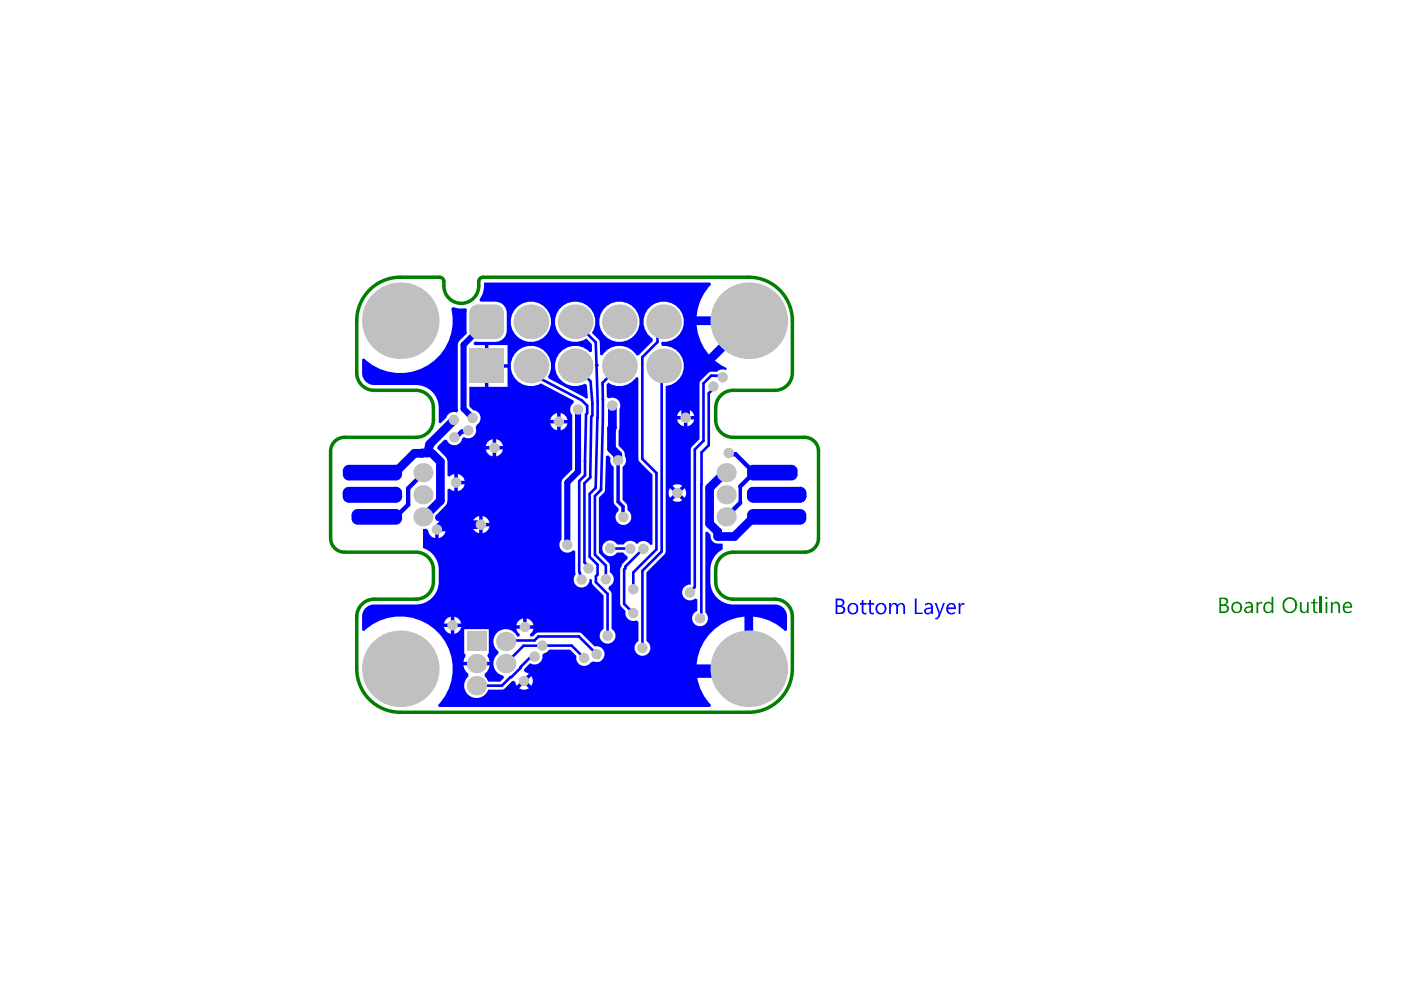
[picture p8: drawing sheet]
<svg xmlns="http://www.w3.org/2000/svg" width="297mm" height="210mm" viewBox="0 0 297 210" stroke-linecap="round" stroke-linejoin="round" font-family="sans-serif">
<g fill="none" stroke="#008000" stroke-width=".74">
<path d="M84.9 58.8h8.3M94.1 59.7v.9M101.5 59.7v.9M102.4 58.8h56.4M75.6 68v11.2M168 68v11.1M70.1 95.8v18.2M73.1 92.7h15.1M79.3 82.8h8.9M91.9 86.5v2.5M151.7 86.5v2.5M155.4 92.7h15.2"/>
<path d="M155.4 82.8h8.9M173.5 95.7v18.4M73.1 117.1h15.1M155.4 117.1h15.2M75.6 130.6v11.2M79.3 127h8.9M91.9 120.8v2.5M151.7 120.8v2.5M155.4 127h8.9M168 130.7v11.1M84.9 151h73.9"/>
</g>
<g fill="#008000">
<path d="M266.4 127.7h.4v.4l.3-.4 .4-.1 .1 .4a.62 .62 0 0 0-.6 .1 .62 .62 0 0 0-.2 .7v1.2h-.4z"/>
<path d="M275.6 127.7h.4v1.3a.59 .59 0 0 0 .5 .7 .59 .59 0 0 0 .6-.7v-1.3h.4v2.3h-.4v-.4a.81 .81 0 0 1-1 .4 .81 .81 0 0 1-.5-.9z"/>
<path d="M278.4 127.1l.4-.2v.8h.6v.2h-.6v1.3a.35 .35 0 0 0 .1 .5 .35 .35 0 0 0 .5-.1v.4h-.4a.52 .52 0 0 1-.6-.7v-1.4h-.5v-.2h.5z"/>
<path d="M279.8 126.5h.5v3.5h-.5z"/>
<path d="M282.2 127.7h.3v.3a.86 .86 0 0 1 1.1-.3 .86 .86 0 0 1 .5 .9v1.4h-.3v-1.3a.62 .62 0 0 0-.6-.8 .62 .62 0 0 0-.7 .8v1.3h-.3z"/>
<path d="M258.9 127v1.1h.5a.54 .54 0 0 0 .5-.4 .54 .54 0 0 0-.3-.6zM258.9 128.5v1.1h.6a.6 .6 0 0 0 .7-.6 .6 .6 0 0 0-.8-.5zM258.5 126.7h1.1a.76 .76 0 0 1 .8 .6 .76 .76 0 0 1-.6 .9 .9 .9 0 0 1 .8 1 .9 .9 0 0 1-1 .8h-1.1z"/>
<path d="M261.6 128.1a1 1 0 0 0 .5 1.6 .83 .83 0 0 0 .8-.3 .83 .83 0 0 0 0-.9 .77 .77 0 0 0-1.3-.4zM261.2 128a1.23 1.23 0 0 1 1.8-.1 1.23 1.23 0 0 1 .1 1.7 1.23 1.23 0 0 1-1.8 .1 1.53 1.53 0 0 1-.1-1.7z"/>
<path d="M264.1 129.2a.57 .57 0 0 0 .7 .5 .57 .57 0 0 0 .5-.6v-.3l-.8 .1zM264.1 127.7a1.01 1.01 0 0 1 1.5 .7v1.6h-.3v-.4a.76 .76 0 0 1-1 .4 .76 .76 0 0 1-.4-.9l.4-.5 1-.1a.66 .66 0 0 0-.5-.6 .66 .66 0 0 0-.7 .3z"/>
<path d="M268 128a.96 .96 0 0 1 1.6-.1v-1.4h.4v3.5h-.4v-.4a.99 .99 0 0 1-1.1 .4 .99 .99 0 0 1-.7-1zM268.4 128.1a1.03 1.03 0 0 0 .4 1.6h.3l.5-.4v-.7a.62 .62 0 0 0-.4-.7 .62 .62 0 0 0-.7 .2z"/>
<path d="M272.5 127.5l-.1 .3a1.22 1.22 0 0 0 .3 1.6 1.22 1.22 0 0 0 1.6-.1 1.4 1.4 0 0 0-.8-2.3h-.3zM272.2 127.2a1.63 1.63 0 0 1 2.3-.2 1.63 1.63 0 0 1 .3 2.2 1.58 1.58 0 0 1-2.2 .6 1.58 1.58 0 0 1-.6-2.1z"/>
<path d="M281 126.8a.25 .25 0 0 1 .5 0 .25 .25 0 0 1-.5 0zM281 127.7h.4v2.3h-.4z"/>
<path d="M285.2 128.1l-.1 .5 1.2-.1a.61 .61 0 0 0-.4-.6 .61 .61 0 0 0-.7 .2zM285 127.8a.96 .96 0 0 1 1.6 .3l.1 .8h-1.6a.84 .84 0 0 0 .5 .8 .84 .84 0 0 0 1-.3v.4l-.5 .2a1.03 1.03 0 0 1-1.4-1l-.1-.2z"/>
</g>
<g fill="none" stroke="#008000" stroke-width=".74">
<path d="M84.9 58.8a9.2 9.2 0 0 0-9.3 9.2M93.2 58.8a.92 .92 0 0 1 .9 .9M102.4 58.8a.92 .92 0 0 0-.9 .9M158.8 58.8a9.2 9.2 0 0 1 9.2 9.2M75.6 79.1a3.7 3.7 0 0 0 3.7 3.7M94.1 60.6a3.7 3.7 0 0 0 3.7 3.7 3.7 3.7 0 0 0 3.7-3.7M168 79.1a3.7 3.7 0 0 1-3.7 3.7M73.1 92.7a2.95 2.95 0 0 0-3 3M88.2 82.8a3.7 3.7 0 0 1 3.7 3.7M91.9 89a3.7 3.7 0 0 1-3.7 3.7M151.7 89a3.7 3.7 0 0 0 3.7 3.7M155.4 82.8a3.7 3.7 0 0 0-3.7 3.7"/>
<path d="M170.6 92.7a2.95 2.95 0 0 1 2.9 3M70.1 114.1a2.95 2.95 0 0 0 3 3M88.2 117.1a3.7 3.7 0 0 1 3.7 3.7M155.4 117.1a3.7 3.7 0 0 0-3.7 3.7M173.5 114.1a2.95 2.95 0 0 1-2.9 3M79.3 127a3.7 3.7 0 0 0-3.7 3.7M91.9 123.3a3.7 3.7 0 0 1-3.7 3.7M151.7 123.3a3.7 3.7 0 0 0 3.7 3.7M164.3 127a3.7 3.7 0 0 1 3.7 3.7M75.6 141.8a9.2 9.2 0 0 0 9.3 9.2M168 141.8a9.2 9.2 0 0 1-9.2 9.2"/>
</g>
<g fill="#00f">
<path d="M76.8 76.2l.4-.2a11.1 11.1 0 0 0 13.2 1.6 11.1 11.1 0 0 0 5.3-12.1l.4-.4 1.2 .3 1.4-.1 .3 .4v5l-1.6 1.5-.3 .9v14l-.3 .4a1.6 1.6 0 0 0-2.2 1.1l-1.2 1.1-.4-.2v-3.1a4.8 4.8 0 0 0-4.7-4.8h-9.2a2.55 2.55 0 0 1-2.3-2.5z"/>
<path d="M102.6 59.9h48l.2 .4a10.7 10.7 0 0 0-3.1 6.8h11.1v1.8h-11.1a11 11 0 0 0 6.4 9.2l-.2 .4a1.53 1.53 0 0 0-1.9 .3l-1.5 .1-2.1 2.1-.1 12.1-1.6 1.6-.2 .6v28.7a1.68 1.68 0 0 0-1.8 2.1 1.68 1.68 0 0 0 2.7 .8l.4 .2v2.4a1.68 1.68 0 0 0-.8 2.4 1.68 1.68 0 0 0 2.5 .5 1.68 1.68 0 0 0 0-2.5v-17l.5-.2 .7 .7a1.59 1.59 0 0 0 1.5 1.9h1v1.2a4.8 4.8 0 0 0-2.6 3.8v3.1a4.8 4.8 0 0 0 4.8 4.8h8.9a2.53 2.53 0 0 1 2.6 2.5v2.9l-.5 .2a10.7 10.7 0 0 0-6.7-3.1v11.1h-.9v.9h-11.1a10.8 10.8 0 0 0 3.1 6.8l-.2 .4h-57.5l-.2-.4a11.1 11.1 0 0 0-.2-15.6 11.1 11.1 0 0 0-15.5-.1l-.4-.2v-2.9a2.55 2.55 0 0 1 2.3-2.5h9.2a4.8 4.8 0 0 0 4.7-4.8v-2.7a4.8 4.8 0 0 0-3.3-4.5v-4l.6-.1 .5 .3a1.8 1.8 0 0 0 1.5 1.7v-1.8h.3v-.4h1.9a1.8 1.8 0 0 0-1.9-1.5l-.3-.4v-.6l2.5-2.7 .1-2.9 .4-.2 1 .6v-3.7l-1 .6-.4-.2-.1-3.6-2.1-2.2 .1-.5 1.4-1.4 .6 .1a1.66 1.66 0 0 0 1.7 1.1 1.66 1.66 0 0 0 1.5-1.4l.4-.3a1.67 1.67 0 0 0 1.9-.1 1.67 1.67 0 0 0 .5-1.9l.3-.6a1.66 1.66 0 0 0 .8-1.9 1.66 1.66 0 0 0-1.6-1.2l-.8-.8v-4.2h3.3v-8.8h-2.2l-.2-.5 .3-.3 4.3 .1a2.42 2.42 0 0 0 2.4-2.4v-3.7a2.42 2.42 0 0 0-2.4-2.4h-3.1l-.2-.3 .9-2.3zM127 68.2a4.3 4.3 0 0 0 8.6 0 4.3 4.3 0 0 0-8.6 0zM108.3 68.2a4.3 4.3 0 0 0 8.5 0 4.3 4.3 0 0 0-8.5 0zM109.2 75a4.3 4.3 0 0 0 .1 5.4 4.3 4.3 0 0 0 5.4 .9l6.9 3.6v.5a1.71 1.71 0 0 0-.3 2.5v11.6l-1.9 1.9-.3 .9v12.1a1.66 1.66 0 0 0 0 2.3 1.66 1.66 0 0 0 2.4-.1l.5 .2v4.5l.1 .5a1.67 1.67 0 0 0 .6 2.7 1.67 1.67 0 0 0 2.3-1.7l.1-.1 .4 .2 .1 .9 .1 .2 2.3 2.3v7a1.68 1.68 0 0 0-.5 2.6 1.68 1.68 0 0 0 2.6 0 1.68 1.68 0 0 0-.4-2.6v-7.4l-.1-.3-.6-.7 .1-.6a1.65 1.65 0 0 0 1-1.4 1.65 1.65 0 0 0-.8-1.5l-.1-1.8-2.2-2.4v-11.7l1-1 .3-.6 .2-7.2 .4-.2 .6 .6a1.61 1.61 0 0 0 .6 1.9v7.4l.3 .6 .7 .8v.5a1.68 1.68 0 0 0-.1 2.5 1.68 1.68 0 0 0 2.5-.1 1.68 1.68 0 0 0-.5-2.5 1.95 1.95 0 0 0-1-2.2v-7a1.67 1.67 0 0 0 .5-2.3 2.33 2.33 0 0 0-1.3-2.2l.1-7.8a1.65 1.65 0 0 0-.3-1.9 1.65 1.65 0 0 0-1.9-.3l-.4-.3-.1-2.7 .4-.4a4.2 4.2 0 0 0 5.9-1.1l.4 .1v17.2l.3 .6 2.7 2.7v14.9h-.4a1.66 1.66 0 0 0-2.9-.1 1.68 1.68 0 0 0-2.8 .1h-1.4a1.69 1.69 0 0 0-2.5-.5 1.69 1.69 0 0 0-.1 2.5 1.69 1.69 0 0 0 2.6-.4h1.4l.8 .8 .1 .5-1.1 1.1-.5 1.3v7.3l.2 .6 .9 .9a1.65 1.65 0 0 0 .5 1.7 1.65 1.65 0 0 0 1.8 .2l.5 .3v4.1a1.68 1.68 0 0 0-.5 2.6 1.68 1.68 0 0 0 2.6 0 1.68 1.68 0 0 0-.4-2.6v-14.5l3.8-3.9 .2-.6v-35.1a4.3 4.3 0 0 0 3.9-4.6 4.3 4.3 0 0 0-4.6-3.8l-.2-.5 .1-.4a4.3 4.3 0 0 0 4.5-5.4 4.3 4.3 0 0 0-6.6-2.3 4.3 4.3 0 0 0 .2 7v.5l-2.9 3h-.6a4.2 4.2 0 0 0-7.2 .1l-.5-.2-.1-3-1.6-1.6a4.3 4.3 0 0 0-2.7-6.6 4.3 4.3 0 0 0-5 5 4.3 4.3 0 0 0 6.5 2.8l1.2 1.1v1.6l-.4 .2a4.3 4.3 0 0 0-5.8-.5 4.3 4.3 0 0 0-1 5.7 4.3 4.3 0 0 0 5.6 1.5l.5 .2 .2 2.8-.4 .1-.4-.4-7.5-3.9-.1-.4a4.3 4.3 0 0 0-1.2-5.8 4.3 4.3 0 0 0-5.8 1zM103.5 73.2v4h4.1v-4zM103.5 78v4h4.1v-4zM145.7 86.7v1.5h1.5l-.3-.7-.5-.5zM143.8 87.5l-.3 .7h1.5v-1.5l-.7 .3zM118.9 87.6v1.4h1.4l-.2-.6-.6-.6zM117.4 87.8l-.5 .6-.3 .6h1.5v-1.4zM145.7 88.9v1.5l.7-.3 .5-.5 .3-.7zM143.5 88.9l.3 .7 .5 .5 .7 .3v-1.5zM118.9 89.8v1.4l.6-.2 .6-.6 .2-.6zM116.6 89.8l.3 .6 .5 .6 .7 .2v-1.4zM105.2 93.1v1.5h1.5l-.3-.7-.5-.5zM103.3 93.9l-.3 .7h1.5v-1.5l-.7 .3zM105.2 95.3v1.5l.7-.3 .5-.5 .3-.7zM103 95.3l.3 .7 .5 .5 .7 .3v-1.5zM97.1 100.5v1.4h1.4l-.2-.6-.6-.5zM142.6 103l1 1 1.1-1-.7-.3h-.8zM97.1 102.7v1.5l.6-.3 .6-.5 .2-.7zM144.1 104.5l1.1 1.1 .3-.7v-.7l-.3-.7zM142 103.5l-.2 .7v.7l.2 .7 1.1-1.1zM142.6 106.1l.6 .3h.8l.7-.3-1.1-1zM102.3 109.4v1.5h1.5l-.3-.7-.5-.5zM100.9 109.7l-.5 .5-.3 .7h1.5v-1.5zM102.3 111.6v1.5l.7-.3 .5-.5 .3-.7zM100.1 111.6l.3 .7 .5 .5 .7 .3v-1.5zM93 112.6v1.5l.7-.3 .5-.5 .3-.7zM96.3 130.7v1.5h1.5l-.3-.7-.5-.5zM94.4 131.5l-.3 .7h1.5v-1.5l-.7 .3zM111.7 131.1v1.5h1.4l-.2-.7-.6-.5zM110.2 131.4l-.5 .5-.3 .7h1.5v-1.5zM96.3 132.9v1.5l.7-.3 .5-.5 .3-.7zM94.1 132.9l.3 .7 .5 .5 .7 .3v-1.5zM98.2 141.1a3.6 3.6 0 0 0 1.1 1.9v.4a2.61 2.61 0 0 0 .3 4.2 2.61 2.61 0 0 0 3.9-1.4h3.2l2.1-1.9 .5 .3 .2 .8 2.6-2.6-.8-.3-.2-.4 1.3-1.5a1.69 1.69 0 0 0 1.9 0 1.69 1.69 0 0 0 .7-1.7l.2-.4a1.56 1.56 0 0 0 1.2-.8h4.5l1.3 1.4a1.68 1.68 0 0 0 1 2 1.68 1.68 0 0 0 2.1-.7l.6-.2a1.67 1.67 0 0 0 2.3-1.4 1.67 1.67 0 0 0-2.1-1.7l-2.8-2.8-.6-.2h-8.5l-.6 .2-.6 .7h-.5l-.1-.5 .5-.5 .2-.7h-3.7l.3 .7 .5 .5-.1 .5h-.5a2.62 2.62 0 0 0-4-1 2.62 2.62 0 0 0 .1 4.1v.5a2.6 2.6 0 0 0-1 2.6 2.6 2.6 0 0 0 2 2l.2 .5-.8 .8h-2.6l-.7-1.1-.1-.4a3.6 3.6 0 0 0 1.1-1.9zM98.4 133.4v5.2h.2l.1 .5-.5 1.2h5.6l-.5-1.2 .2-.5h.1v-5.2zM150.3 134.6a11.1 11.1 0 0 0-2.6 6.3h10.1v-10.2a11.1 11.1 0 0 0-7.5 3.9zM111.6 144.4l1.1 1 .3-.7v-.7l-.3-.7zM110.1 145.9l.6 .3h.8l.6-.3-1-1z"/>
</g>
<g fill="none" stroke="#00f" stroke-width=".55">
<path d="M126.5 77.4v.1M140.3 78v38.9M151.4 79.7h1.5M125.4 88.3l-.3 12.9M147.3 95.3v29.2l-1 1.1M150.3 83.4v11M125 118.1l1.7 1.6v2.1l-.4 .4v1.2l2.5 2.5v8.9M126.3 103.4l-1.3 1.3M127.4 103.9l-.1 .1M129.4 116.3h.1M136.4 116.4l-3.8 3.7M139.2 100.3v16.2"/>
<path d="M107.2 136l.2-.2h5.9l.9-.9h8.5l4 4h.3M113.3 139.2l-.3 .3h-.7l-2 2M114.9 137.4l.5-.5h5.8l2.6 2.6M122.8 121.3l.2 .2v1.1M126.5 138.7h.5M126.9 139.1v.4M132.3 128.1l2 1.9M132.6 120.5l-.3 .3M134.3 121.4v3.5M136.2 121v16.4M108.4 143.6h-.2l-1.8 1.8h-5.4"/>
</g>
<path d="M99.3 91.2l-.3 .3h-1.1M89.9 100.2l-3.4 3.3" fill="none" stroke="#00f" stroke-width=".92"/>
<path d="M158.8 68l-13.4 13.4v7.2M89.5 96h1.2M129.7 95.1l1.3 1.3M150.4 103.4v7.6M133.3 138.5l-1.1 1.2M132.2 140.7l-1.7 1.7" fill="none" stroke="#00f" stroke-width="1.8"/>
<path d="M132.1 107.4v2.1" fill="none" stroke="#00f" stroke-width=".74"/>
<path d="M122.6 100l-2.3 2.3v13.2" fill="none" stroke="#00f" stroke-width="1.3"/>
<circle cx="126.5" cy="77.4" r=".28" fill="#00f"/>
<g fill="none" stroke="#00f" stroke-width=".55">
<path d="M112.6 77.6v1.1l1.1 1.1 9.7 5.1 1.1 1.1v1.6l-.2 .3-.3 12.9-1.2 1.2v19.3M121.9 68.2l4.4 4.4a291.9 291.9 0 0 1 0 30.8M121.9 77.6l3.3 3.2 .4 4.8v2.5l-.2 .2M131.3 77.6l-3.5 3.6v7.8l-.4 14.9M140.7 68.2l-1.3 1.3v3l-3.2 3.2v21.6l3 3M140.7 77.6l-.4 .4M151.4 79.7h-.6l-1.6 1.6v12.2l-1.9 1.8M152.9 79.7l.3 .3M150.3 94.4l-1.6 1.5v34.9l-.3 .3M151.3 82v.4l-1 1M125 104.7v13.4M125.1 101.2l-1.2 1.3v16.7l.9 .9v.4"/>
<path d="M127.3 104l-1.2 1.2v12.4l2.4 2.3v2.9M129.4 116.3h4.2M139.2 116.5l-4.9 4.9M140.3 116.9l-4.1 4.1M114.7 137.3l-.4-.4h-3.3l-3.8 3.8M115 136.9l-.1 .5M123 122.6l.3 .3M132.3 120.8v7.3M132.6 120.1v.4M110.3 141.5v.1l-1.9 2"/>
</g>
<path d="M131.1 97.6v8.8l1 1M88.6 109.1v.5M132.1 109.5l.1 .1M155.1 100.2v.5M157 103.1v3.5" fill="none" stroke="#00f" stroke-width=".74"/>
<path d="M89.5 96l-1.6 .1-4.1 4.1M91.6 96.1l1.8 1.8v8.3l-3.5 3.4M96.2 89l-5.1 5.2-.4 1.8M129.8 86l-.1 9.1M131 96.4l.1 1.2M102 111.2h-8.2l-1.2 1.1M154 100.2h-.3l-3.3 3.2M164.6 109.6h-4.7l-4.2 4.2h-3.5v-1.1l-1.8-1.7M132.2 139.7v1M158.8 141.8l-1 1h-10.3l-2.1 2h-10.2l-2.4-2.4h-2.3" fill="none" stroke="#00f" stroke-width="1.8"/>
<path d="M103.2 68.2l-4.9 4.9v13.6l1.9 1.9M100.2 88.6h.1M122.6 86.8v13.2" fill="none" stroke="#00f" stroke-width="1.3"/>
<path d="M97.9 91.5l-1.2 1.2h-.4M154.5 96l.3 .3h1.1l4 3.9M86.5 103.5v3.5l-2.5 2.6h-3.8M150.5 111l1.6 1.5h.5M157 106.6l-3 3M159.9 100.2l-2.9 2.9M159.9 100.2h3.8" fill="none" stroke="#00f" stroke-width=".92"/>
<path d="M130.4 142.3l.1 .1" fill="none" stroke="#00f" stroke-width="1.1"/>
<g fill="#00f">
<path d="M182.7 127.3l.4-.1v.6h.6v.4h-.6v1.3a.38 .38 0 0 0 .1 .4 .38 .38 0 0 0 .4 0v.4h-.4l-.5-.5v-1.6h-.4v-.4h.4z"/>
<path d="M184.3 127.3l.4-.1v.6h.6v.4h-.6v1.3a.47 .47 0 0 0 .6 .4l-.1 .4h-.4l-.5-.5v-1.6h-.4v-.4h.4z"/>
<path d="M188.5 127.8h.4v.4a.8 .8 0 0 1 1.4 .1 .84 .84 0 0 1 1-.4 .84 .84 0 0 1 .6 .9v1.4h-.4v-1.4a.57 .57 0 0 0-.5-.7 .57 .57 0 0 0-.6 .7v1.4h-.4v-1.3a.58 .58 0 0 0-.5-.8 .58 .58 0 0 0-.6 .7v1.4h-.4z"/>
<path d="M194 126.9h.3v3h1.3v.3h-1.6z"/>
<path d="M198.2 127.8h.4l.6 2.1 .8-2.1h.3l-1.2 3.1a.65 .65 0 0 1-.8 .4v-.4h.4l.3-.7z"/>
<path d="M203.2 127.8h.4v.6l.2-.3a.43 .43 0 0 1 .7-.3v.4a.64 .64 0 0 0-.7 .2 .64 .64 0 0 0-.2 .7v1.1h-.4z"/>
<path d="M177.5 127.3v1h.5a.52 .52 0 0 0 .7-.5 .52 .52 0 0 0-.6-.5zM177.5 128.7v1.2h.7a.61 .61 0 0 0 .6-.7 .61 .61 0 0 0-.7-.5zM177.2 126.9h1a.81 .81 0 0 1 .8 .7 .81 .81 0 0 1-.5 .9 .86 .86 0 0 1 .7 1 .86 .86 0 0 1-1 .7h-1z"/>
<path d="M180.2 128.5a.91 .91 0 0 0 0 1.2 .91 .91 0 0 0 1.2 .1v-.1a.94 .94 0 0 0 .2-1 .94 .94 0 0 0-.9-.6zM179.6 129a1.2 1.2 0 0 1 2.4 0 1.2 1.2 0 0 1-2.4 0z"/>
<path d="M186.2 128.4a.97 .97 0 0 0-.2 1 .97 .97 0 0 0 .9 .6 .96 .96 0 0 0 .7-1.1 .96 .96 0 0 0-1.1-.8zM185.8 128.3a1.18 1.18 0 0 1 1.6-.3 1.18 1.18 0 0 1 .4 1.6 1.13 1.13 0 0 1-1.5 .6 1.13 1.13 0 0 1-.6-1.5z"/>
<path d="M196.4 129.2a.47 .47 0 0 0 .1 .7 .47 .47 0 0 0 .6-.1l.3-.4v-.3zM196.1 128a1.07 1.07 0 0 1 1.7 .6v1.6h-.4v-.3a.8 .8 0 0 1-1 .3 .8 .8 0 0 1-.4-1l.5-.3 .9-.1a.61 .61 0 0 0-.3-.6 .61 .61 0 0 0-.6 0l-.4 .2z"/>
<path d="M201.2 128.3l-.2 .5h1.3l-.1-.2a.58 .58 0 0 0-.4-.5 .58 .58 0 0 0-.6 .2zM200.9 128.1a1.07 1.07 0 0 1 1.3-.1 1.07 1.07 0 0 1 .5 1.2h-1.7a.89 .89 0 0 0 .6 .7 .89 .89 0 0 0 .9-.2v.4a1.22 1.22 0 0 1-1.4 0 1.22 1.22 0 0 1-.5-1.3z"/>
</g>
<g fill="#c0c0c0">
<path d="M101.3 70.1v1.8zM99.5 70.1h1.8v1.8a1.85 1.85 0 0 1-1.8-1.8z"/>
<path d="M105 70.1h1.9zM105 70.1h1.9a1.85 1.85 0 0 1-1.9 1.8z"/>
<path d="M105 64.5v1.9zM105 64.5a1.85 1.85 0 0 1 1.9 1.9h-1.9z"/>
<path d="M99.5 66.4h1.8zM100 65.1l.8-.5 .5-.1v1.9h-1.8l.1-.5z"/>
<circle cx="131.1" cy="97.6" r="1.11"/>
<circle cx="96.3" cy="92.7" r="1.11"/>
<circle cx="92.6" cy="112.3" r="1.11"/>
<circle cx="132.2" cy="109.6" r="1.11"/>
<circle cx="133.6" cy="116.3" r="1.11"/>
<circle cx="136.4" cy="116.4" r="1.11"/>
<circle cx="143.6" cy="104.5" r="1.11"/>
<circle cx="129.4" cy="116.3" r="1.11"/>
<circle cx="124.8" cy="120.5" r="1.11"/>
<circle cx="123.3" cy="122.9" r="1.11"/>
<circle cx="120.3" cy="115.5" r="1.11"/>
<circle cx="128.5" cy="122.8" r="1.11"/>
<circle cx="134.3" cy="124.9" r="1.11"/>
<circle cx="104.8" cy="94.9" r="1.11"/>
<circle cx="99.3" cy="91.2" r="1.11"/>
<circle cx="100.2" cy="88.6" r="1.11"/>
<circle cx="96.7" cy="102.3" r="1.11"/>
<circle cx="102" cy="111.2" r="1.11"/>
<circle cx="136.2" cy="137.4" r="1.11"/>
<circle cx="134.3" cy="130" r="1.11"/>
<circle cx="111.1" cy="144.4" r="1.11"/>
<circle cx="96" cy="132.6" r="1.11"/>
<circle cx="118.5" cy="89.4" r="1.11"/>
<circle cx="148.4" cy="131.1" r="1.11"/>
<circle cx="146.3" cy="125.6" r="1.11"/>
<circle cx="153.2" cy="80" r="1.11"/>
<circle cx="151.3" cy="82" r="1.11"/>
<circle cx="96.2" cy="89" r="1.11"/>
<circle cx="79.1" cy="104.9" r="1.11"/>
<circle cx="164.5" cy="104.9" r="1.11"/>
<circle cx="145.4" cy="88.6" r="1.11"/>
<circle cx="123.8" cy="139.5" r="1.11"/>
<circle cx="126.5" cy="138.7" r="1.11"/>
<circle cx="113.3" cy="139.2" r="1.11"/>
<circle cx="128.8" cy="134.8" r="1.11"/>
<circle cx="115" cy="136.9" r="1.11"/>
<circle cx="122.6" cy="86.8" r="1.11"/>
<circle cx="129.8" cy="86" r="1.11"/>
<circle cx="111.3" cy="132.9" r="1.11"/>
<circle cx="154.5" cy="96" r="1.11"/>
<circle cx="158.8" cy="68" r="8.1"/>
<circle cx="84.9" cy="68" r="8.1"/>
<circle cx="140.7" cy="68.2" r="3.7"/>
<circle cx="112.6" cy="77.6" r="3.7"/>
<circle cx="112.6" cy="68.2" r="3.7"/>
<circle cx="121.9" cy="68.2" r="3.7"/>
<circle cx="121.9" cy="77.6" r="3.7"/>
<circle cx="131.3" cy="68.2" r="3.7"/>
<circle cx="131.3" cy="77.6" r="3.7"/>
<circle cx="140.7" cy="77.6" r="3.7"/>
<circle cx="84.9" cy="141.8" r="8.1"/>
<circle cx="154" cy="100.2" r="2.03"/>
<circle cx="89.7" cy="100.2" r="2.03"/>
<circle cx="89.7" cy="104.9" r="2.03"/>
<circle cx="89.7" cy="109.6" r="2.03"/>
<circle cx="154" cy="104.9" r="2.03"/>
<circle cx="158.8" cy="141.8" r="8.1"/>
<circle cx="154" cy="109.6" r="2.03"/>
<circle cx="101" cy="145.4" r="2.05"/>
<circle cx="107.2" cy="140.7" r="2.05"/>
<circle cx="101" cy="140.7" r="2.05"/>
<circle cx="107.2" cy="136" r="2.05"/>
</g>
<g fill="#c0c0c0">
<path d="M99.5 73.9h7.4v7.4h-7.4z" fill-rule="evenodd"/>
<path d="M99.5 66.4l1.8-1.9h3.7l1.9 1.9v3.7l-1.9 1.8h-3.7l-1.8-1.8z" fill-rule="evenodd"/>
<path d="M99 134h4.1v4.1h-4.1z" fill-rule="evenodd"/>
</g>
<g fill="#00f">
<path d="M72.7 104.5l1.3-1.3h9.9l1.3 1.3v.8l-1.3 1.3h-9.9l-1.3-1.3z" fill-rule="evenodd"/>
<path d="M72.7 99.8l1.3-1.2h9.9l1.3 1.2v.8l-1.3 1.3h-9.9l-1.3-1.3z" fill-rule="evenodd"/>
<path d="M74.5 109.2l1.3-1.3h8.1l1.3 1.3v.8l-1.3 1.2h-8.1l-1.3-1.2z" fill-rule="evenodd"/>
<path d="M72.7 104.5l1.3-1.3h9.9l1.3 1.3v.8l-1.3 1.3h-9.9l-1.3-1.3z" fill-rule="evenodd"/>
<path d="M158.4 104.5l1.3-1.3h10l1.3 1.3v.8l-1.3 1.3h-10l-1.3-1.3z" fill-rule="evenodd"/>
<path d="M158.4 99.8l1.3-1.2h8.1l1.3 1.2v.8l-1.3 1.3h-8.1l-1.3-1.3z" fill-rule="evenodd"/>
<path d="M158.4 109.2l1.3-1.3h10l1.3 1.3v.8l-1.3 1.2h-10l-1.3-1.2z" fill-rule="evenodd"/>
<path d="M158.4 104.5l1.3-1.3h10l1.3 1.3v.8l-1.3 1.3h-10l-1.3-1.3z" fill-rule="evenodd"/>
</g>
<g fill="#00f">
<path d="M72.7 104.5h1.3zM72.9 103.8l.7-.5 .4-.1v1.3h-1.3z"/>
<path d="M74 105.3v1.3zM72.7 105.3h1.3v1.3a1.3 1.3 0 0 1-1.3-1.3z"/>
<path d="M83.9 105.3h1.3zM83.9 105.3h1.3a1.3 1.3 0 0 1-1.3 1.3z"/>
<path d="M83.9 103.2v1.3zM83.9 103.2a1.3 1.3 0 0 1 1.3 1.3h-1.3z"/>
<path d="M72.7 99.8h1.3zM72.9 99.1l.7-.5h.4v1.2h-1.3z"/>
<path d="M74 100.6v1.3zM72.7 100.6h1.3v1.3a1.3 1.3 0 0 1-1.3-1.3z"/>
<path d="M83.9 100.6h1.3zM83.9 100.6h1.3a1.3 1.3 0 0 1-1.3 1.3z"/>
<path d="M83.9 98.6v1.2zM83.9 98.6a1.3 1.3 0 0 1 1.3 1.2h-1.3z"/>
<path d="M74.5 109.2h1.3zM74.8 108.5l.6-.5 .4-.1v1.3h-1.3z"/>
<path d="M75.8 110v1.2zM74.5 110h1.3v1.2a1.3 1.3 0 0 1-1.3-1.2z"/>
<path d="M83.9 110h1.3zM83.9 110h1.3a1.3 1.3 0 0 1-1.3 1.2z"/>
<path d="M83.9 107.9v1.3zM83.9 107.9a1.3 1.3 0 0 1 1.3 1.3h-1.3z"/>
<path d="M72.7 104.5h1.3zM72.9 103.8l.7-.5 .4-.1v1.3h-1.3z"/>
<path d="M74 105.3v1.3zM72.7 105.3h1.3v1.3a1.3 1.3 0 0 1-1.3-1.3z"/>
<path d="M83.9 105.3h1.3zM83.9 105.3h1.3a1.3 1.3 0 0 1-1.3 1.3z"/>
<path d="M83.9 103.2v1.3zM83.9 103.2a1.3 1.3 0 0 1 1.3 1.3h-1.3z"/>
<path d="M169.7 105.3h1.3zM169.7 105.3h1.3a1.3 1.3 0 0 1-1.3 1.3z"/>
<path d="M169.7 103.2v1.3zM169.7 103.2a1.3 1.3 0 0 1 1.3 1.3h-1.3z"/>
<path d="M158.4 104.5h1.3zM158.6 103.8l.7-.5 .4-.1v1.3h-1.3z"/>
<path d="M159.7 105.3v1.3zM158.4 105.3h1.3v1.3a1.3 1.3 0 0 1-1.3-1.3z"/>
<path d="M167.8 100.6h1.3zM167.8 100.6h1.3a1.3 1.3 0 0 1-1.3 1.3z"/>
<path d="M167.8 98.6v1.2zM167.8 98.6a1.3 1.3 0 0 1 1.3 1.2h-1.3z"/>
<path d="M158.4 99.8h1.3zM158.6 99.1l.7-.5h.4v1.2h-1.3z"/>
<path d="M159.7 100.6v1.3zM158.4 100.6h1.3v1.3a1.3 1.3 0 0 1-1.3-1.3z"/>
<path d="M169.7 110h1.3zM169.7 110h1.3a1.3 1.3 0 0 1-1.3 1.2z"/>
<path d="M169.7 107.9v1.3zM169.7 107.9a1.3 1.3 0 0 1 1.3 1.3h-1.3z"/>
<path d="M158.4 109.2h1.3zM158.6 108.5l.7-.5 .4-.1v1.3h-1.3z"/>
<path d="M159.7 110v1.2zM158.4 110h1.3v1.2a1.3 1.3 0 0 1-1.3-1.2z"/>
<path d="M169.7 105.3h1.3zM169.7 105.3h1.3a1.3 1.3 0 0 1-1.3 1.3z"/>
<path d="M169.7 103.2v1.3zM169.7 103.2a1.3 1.3 0 0 1 1.3 1.3h-1.3z"/>
<path d="M158.4 104.5h1.3zM158.6 103.8l.7-.5 .4-.1v1.3h-1.3z"/>
<path d="M159.7 105.3v1.3zM158.4 105.3h1.3v1.3a1.3 1.3 0 0 1-1.3-1.3z"/>
</g>
</svg>
